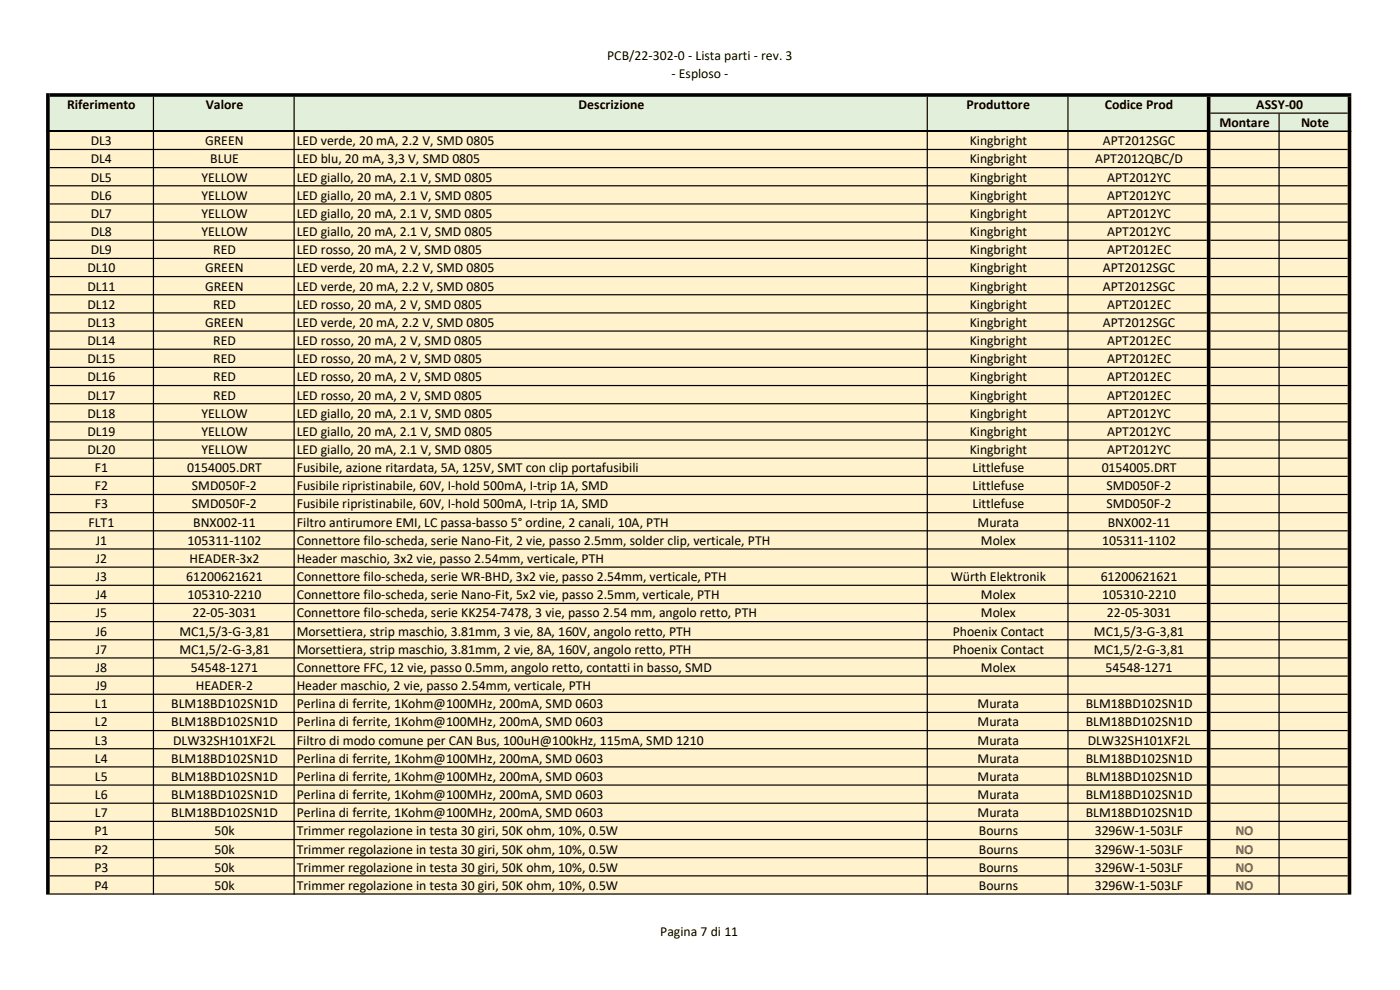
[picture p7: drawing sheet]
<svg xmlns="http://www.w3.org/2000/svg" width="297mm" height="210mm" viewBox="0 0 297 210" stroke-linecap="round" stroke-linejoin="round" font-family="sans-serif">
<defs><g id="words">
<g font-size="2.9">
<text x="128.8" y="12.8">PCB/22-302-0 - Lista parti - rev. 3</text>
<text x="142.5" y="16.6">- Esploso -</text>
<text x="14.2" y="23.1">Riferimento</text>
<text x="43.6" y="23.1">Valore</text>
<text x="122.7" y="23.1">Descrizione</text>
<text x="205.1" y="23.1">Produttore</text>
<text x="234.4" y="23.1">Codice Prod</text>
<text x="266.5" y="23.1">ASSY-00</text>
<text x="258.7" y="27">Montare</text>
<text x="276" y="27">Note</text>
<text x="19.3" y="30.8">DL3</text>
<text x="19.3" y="34.7">DL4</text>
<text x="43.5" y="30.8">GREEN</text>
<text x="44.6" y="34.7">BLUE</text>
<text x="62.9" y="30.8">LED verde, 20 mA, 2.2 V, SMD 0805</text>
<text x="62.9" y="34.7">LED blu, 20 mA, 3,3 V, SMD 0805</text>
<text x="205.7" y="30.8">Kingbright</text>
<text x="205.7" y="34.7">Kingbright</text>
<text x="232.3" y="34.7">APT2012QBC/D</text>
<text x="234" y="30.8">APT2012SGC</text>
<text x="19.3" y="38.5">DL5</text>
<text x="42.7" y="38.5">YELLOW</text>
<text x="62.9" y="38.5">LED giallo, 20 mA, 2.1 V, SMD 0805</text>
<text x="205.7" y="38.5">Kingbright</text>
<text x="234.9" y="38.5">APT2012YC</text>
<text x="19.3" y="42.4">DL6</text>
<text x="19.3" y="46.2">DL7</text>
<text x="42.7" y="42.4">YELLOW</text>
<text x="42.7" y="46.2">YELLOW</text>
<text x="62.9" y="42.4">LED giallo, 20 mA, 2.1 V, SMD 0805</text>
<text x="62.9" y="46.2">LED giallo, 20 mA, 2.1 V, SMD 0805</text>
<text x="205.7" y="42.4">Kingbright</text>
<text x="205.7" y="46.2">Kingbright</text>
<text x="234.9" y="42.4">APT2012YC</text>
<text x="234.9" y="46.2">APT2012YC</text>
<text x="19.3" y="50.1">DL8</text>
<text x="19.3" y="53.9">DL9</text>
<text x="42.7" y="50.1">YELLOW</text>
<text x="45.3" y="53.9">RED</text>
<text x="62.9" y="50.1">LED giallo, 20 mA, 2.1 V, SMD 0805</text>
<text x="62.9" y="53.9">LED rosso, 20 mA, 2 V, SMD 0805</text>
<text x="205.7" y="50.1">Kingbright</text>
<text x="205.7" y="53.9">Kingbright</text>
<text x="234.9" y="50.1">APT2012YC</text>
<text x="234.9" y="53.9">APT2012EC</text>
<text x="18.5" y="57.8">DL10</text>
<text x="43.5" y="57.8">GREEN</text>
<text x="62.9" y="57.8">LED verde, 20 mA, 2.2 V, SMD 0805</text>
<text x="205.7" y="57.8">Kingbright</text>
<text x="234" y="57.8">APT2012SGC</text>
<text x="18.5" y="61.6">DL11</text>
<text x="18.5" y="65.5">DL12</text>
<text x="43.5" y="61.6">GREEN</text>
<text x="45.3" y="65.5">RED</text>
<text x="62.9" y="61.6">LED verde, 20 mA, 2.2 V, SMD 0805</text>
<text x="62.9" y="65.5">LED rosso, 20 mA, 2 V, SMD 0805</text>
<text x="205.7" y="61.6">Kingbright</text>
<text x="205.7" y="65.5">Kingbright</text>
<text x="234" y="61.6">APT2012SGC</text>
<text x="234.9" y="65.5">APT2012EC</text>
<text x="18.5" y="69.3">DL13</text>
<text x="43.5" y="69.3">GREEN</text>
<text x="62.9" y="69.3">LED verde, 20 mA, 2.2 V, SMD 0805</text>
<text x="205.7" y="69.3">Kingbright</text>
<text x="234" y="69.3">APT2012SGC</text>
<text x="18.5" y="73.2">DL14</text>
<text x="18.5" y="77">DL15</text>
<text x="45.3" y="73.2">RED</text>
<text x="45.3" y="77">RED</text>
<text x="62.9" y="73.2">LED rosso, 20 mA, 2 V, SMD 0805</text>
<text x="62.9" y="77">LED rosso, 20 mA, 2 V, SMD 0805</text>
<text x="205.7" y="73.2">Kingbright</text>
<text x="205.7" y="77">Kingbright</text>
<text x="234.9" y="73.2">APT2012EC</text>
<text x="234.9" y="77">APT2012EC</text>
<text x="18.5" y="80.9">DL16</text>
<text x="45.3" y="80.9">RED</text>
<text x="62.9" y="80.9">LED rosso, 20 mA, 2 V, SMD 0805</text>
<text x="205.7" y="80.9">Kingbright</text>
<text x="234.9" y="80.9">APT2012EC</text>
<text x="18.5" y="84.8">DL17</text>
<text x="18.5" y="88.6">DL18</text>
<text x="42.7" y="88.6">YELLOW</text>
<text x="45.3" y="84.8">RED</text>
<text x="62.9" y="84.8">LED rosso, 20 mA, 2 V, SMD 0805</text>
<text x="62.9" y="88.6">LED giallo, 20 mA, 2.1 V, SMD 0805</text>
<text x="205.7" y="84.8">Kingbright</text>
<text x="205.7" y="88.6">Kingbright</text>
<text x="234.9" y="84.8">APT2012EC</text>
<text x="234.9" y="88.6">APT2012YC</text>
<text x="18.5" y="92.5">DL19</text>
<text x="42.7" y="92.5">YELLOW</text>
<text x="62.9" y="92.5">LED giallo, 20 mA, 2.1 V, SMD 0805</text>
<text x="205.7" y="92.5">Kingbright</text>
<text x="234.9" y="92.5">APT2012YC</text>
<text x="18.5" y="96.3">DL20</text>
<text x="20.1" y="100.2">F1</text>
<text x="39.7" y="100.2">0154005.DRT</text>
<text x="42.7" y="96.3">YELLOW</text>
<text x="62.9" y="96.3">LED giallo, 20 mA, 2.1 V, SMD 0805</text>
<text x="62.9" y="100.2">Fusibile, azione ritardata, 5A, 125V, SMT con clip portafusibili</text>
<text x="205.7" y="96.3">Kingbright</text>
<text x="206.3" y="100.2">Littlefuse</text>
<text x="233.7" y="100.2">0154005.DRT</text>
<text x="234.9" y="96.3">APT2012YC</text>
<text x="20.1" y="104">F2</text>
<text x="20.1" y="107.9">F3</text>
<text x="40.7" y="104">SMD050F-2</text>
<text x="40.7" y="107.9">SMD050F-2</text>
<text x="62.9" y="104">Fusibile ripristinabile, 60V, I-hold 500mA, I-trip 1A, SMD</text>
<text x="62.9" y="107.9">Fusibile ripristinabile, 60V, I-hold 500mA, I-trip 1A, SMD</text>
<text x="206.3" y="104">Littlefuse</text>
<text x="206.3" y="107.9">Littlefuse</text>
<text x="234.7" y="104">SMD050F-2</text>
<text x="234.7" y="107.9">SMD050F-2</text>
<text x="18.8" y="111.7">FLT1</text>
<text x="41" y="111.7">BNX002-11</text>
<text x="62.9" y="111.7">Filtro antirumore EMI, LC passa-basso 5° ordine, 2 canali, 10A, PTH</text>
<text x="207.4" y="111.7">Murata</text>
<text x="235" y="111.7">BNX002-11</text>
<text x="20.3" y="115.6">J1</text>
<text x="20.3" y="119.4">J2</text>
<text x="39.8" y="115.6">105311-1102</text>
<text x="40.2" y="119.4">HEADER-3x2</text>
<text x="62.9" y="115.6">Connettore filo-scheda, serie Nano-Fit, 2 vie, passo 2.5mm, solder clip, verticale, PTH</text>
<text x="62.9" y="119.4">Header maschio, 3x2 vie, passo 2.54mm, verticale, PTH</text>
<text x="208.1" y="115.6">Molex</text>
<text x="233.8" y="115.6">105311-1102</text>
<text x="20.3" y="123.3">J3</text>
<text x="39.5" y="123.3">61200621621</text>
<text x="62.9" y="123.3">Connettore filo-scheda, serie WR-BHD, 3x2 vie, passo 2.54mm, verticale, PTH</text>
<text x="201.7" y="123.3">Würth Elektronik</text>
<text x="233.5" y="123.3">61200621621</text>
<text x="20.3" y="127.1">J4</text>
<text x="20.3" y="131">J5</text>
<text x="39.8" y="127.1">105310-2210</text>
<text x="40.8" y="131">22-05-3031</text>
<text x="62.9" y="127.1">Connettore filo-scheda, serie Nano-Fit, 5x2 vie, passo 2.5mm, verticale, PTH</text>
<text x="62.9" y="131">Connettore filo-scheda, serie KK254-7478, 3 vie, passo 2.54 mm, angolo retto, PTH</text>
<text x="208.1" y="127.1">Molex</text>
<text x="208.1" y="131">Molex</text>
<text x="233.8" y="127.1">105310-2210</text>
<text x="234.8" y="131">22-05-3031</text>
<text x="20.3" y="134.8">J6</text>
<text x="38.1" y="134.8">MC1,5/3-G-3,81</text>
<text x="62.9" y="134.8">Morsettiera, strip maschio, 3.81mm, 3 vie, 8A, 160V, angolo retto, PTH</text>
<text x="202.1" y="134.8">Phoenix Contact</text>
<text x="232.1" y="134.8">MC1,5/3-G-3,81</text>
<text x="20.3" y="138.7">J7</text>
<text x="20.3" y="142.5">J8</text>
<text x="38.1" y="138.7">MC1,5/2-G-3,81</text>
<text x="40.5" y="142.5">54548-1271</text>
<text x="62.9" y="138.7">Morsettiera, strip maschio, 3.81mm, 2 vie, 8A, 160V, angolo retto, PTH</text>
<text x="62.9" y="142.5">Connettore FFC, 12 vie, passo 0.5mm, angolo retto, contatti in basso, SMD</text>
<text x="202.1" y="138.7">Phoenix Contact</text>
<text x="208.1" y="142.5">Molex</text>
<text x="232.1" y="138.7">MC1,5/2-G-3,81</text>
<text x="234.5" y="142.5">54548-1271</text>
<text x="20.3" y="146.4">J9</text>
<text x="41.6" y="146.4">HEADER-2</text>
<text x="62.9" y="146.4">Header maschio, 2 vie, passo 2.54mm, verticale, PTH</text>
<text x="20.2" y="150.2">L1</text>
<text x="20.2" y="154.1">L2</text>
<text x="36.3" y="150.2">BLM18BD102SN1D</text>
<text x="36.3" y="154.1">BLM18BD102SN1D</text>
<text x="62.9" y="150.2">Perlina di ferrite, 1Kohm@100MHz, 200mA, SMD 0603</text>
<text x="62.9" y="154.1">Perlina di ferrite, 1Kohm@100MHz, 200mA, SMD 0603</text>
<text x="207.4" y="150.2">Murata</text>
<text x="207.4" y="154.1">Murata</text>
<text x="230.3" y="150.2">BLM18BD102SN1D</text>
<text x="230.3" y="154.1">BLM18BD102SN1D</text>
<text x="20.2" y="157.9">L3</text>
<text x="20.2" y="161.8">L4</text>
<text x="36.3" y="161.8">BLM18BD102SN1D</text>
<text x="36.7" y="157.9">DLW32SH101XF2L</text>
<text x="62.9" y="157.9">Filtro di modo comune per CAN Bus, 100uH@100kHz, 115mA, SMD 1210</text>
<text x="62.9" y="161.8">Perlina di ferrite, 1Kohm@100MHz, 200mA, SMD 0603</text>
<text x="207.4" y="157.9">Murata</text>
<text x="207.4" y="161.8">Murata</text>
<text x="230.3" y="161.8">BLM18BD102SN1D</text>
<text x="230.8" y="157.9">DLW32SH101XF2L</text>
<text x="20.2" y="165.7">L5</text>
<text x="36.3" y="165.7">BLM18BD102SN1D</text>
<text x="62.9" y="165.7">Perlina di ferrite, 1Kohm@100MHz, 200mA, SMD 0603</text>
<text x="207.4" y="165.7">Murata</text>
<text x="230.3" y="165.7">BLM18BD102SN1D</text>
<text x="20.2" y="169.5">L6</text>
<text x="20.2" y="173.4">L7</text>
<text x="36.3" y="169.5">BLM18BD102SN1D</text>
<text x="36.3" y="173.4">BLM18BD102SN1D</text>
<text x="62.9" y="169.5">Perlina di ferrite, 1Kohm@100MHz, 200mA, SMD 0603</text>
<text x="62.9" y="173.4">Perlina di ferrite, 1Kohm@100MHz, 200mA, SMD 0603</text>
<text x="207.4" y="169.5">Murata</text>
<text x="207.4" y="173.4">Murata</text>
<text x="230.3" y="169.5">BLM18BD102SN1D</text>
<text x="230.3" y="173.4">BLM18BD102SN1D</text>
<text x="20" y="177.2">P1</text>
<text x="45.5" y="177.2">50k</text>
<text x="62.9" y="177.2">Trimmer regolazione in testa 30 giri, 50K ohm, 10%, 0.5W</text>
<text x="207.6" y="177.2">Bourns</text>
<text x="232.2" y="177.2">3296W-1-503LF</text>
<text x="20" y="181.1">P2</text>
<text x="20" y="184.9">P3</text>
<text x="45.5" y="181.1">50k</text>
<text x="45.5" y="184.9">50k</text>
<text x="62.9" y="181.1">Trimmer regolazione in testa 30 giri, 50K ohm, 10%, 0.5W</text>
<text x="62.9" y="184.9">Trimmer regolazione in testa 30 giri, 50K ohm, 10%, 0.5W</text>
<text x="207.6" y="181.1">Bourns</text>
<text x="207.6" y="184.9">Bourns</text>
<text x="232.2" y="181.1">3296W-1-503LF</text>
<text x="232.2" y="184.9">3296W-1-503LF</text>
<text x="20" y="188.8">P4</text>
<text x="45.5" y="188.8">50k</text>
<text x="62.9" y="188.8">Trimmer regolazione in testa 30 giri, 50K ohm, 10%, 0.5W</text>
<text x="207.6" y="188.8">Bourns</text>
<text x="232.2" y="188.8">3296W-1-503LF</text>
<text x="140.1" y="198.5">Pagina 7 di 11</text>
</g>
<g font-size="2.9" fill="#f00">
<text x="262.1" y="177.2">NO</text>
<text x="262.1" y="181.1">NO</text>
<text x="262.1" y="184.9">NO</text>
<text x="262.1" y="188.8">NO</text>
</g>
</g></defs>
<path d="M10.3 20.3h276v7.6h-276z" fill="#e2efda"/>
<path d="M10.5 27.9h245.5" fill="none" stroke="#000" stroke-width=".25"/>
<g fill="#000">
<path d="M9.8 19.8h.7v8.2h-.7zM32.4 20.5h.3v7.5h-.3zM62.3 20.5h.2v7.5h-.2zM196.6 20.5h.2v7.5h-.2zM226.4 20.5h.3v7.5h-.3zM256 20.5h.8v7.5h-.8zM271.2 24.1h.3v3.9h-.3zM285.9 20.5h.8v7.5h-.8z" fill-rule="evenodd"/>
<path d="M10.5 19.8h276.2v.7h-276.2zM256.8 23.9h29.1v.2h-29.1zM256.8 27.7h29.1v.3h-29.1z" fill-rule="evenodd"/>
</g>
<path d="M10.3 28h276v161.7h-276z" fill="#fff2cc"/>
<g fill="#000">
<path d="M9.8 27.7h.7v162.1h-.7zM32.4 28h.3v161.8h-.3zM62.3 28h.2v161.8h-.2zM196.6 28h.2v161.8h-.2zM226.4 28h.3v161.8h-.3zM256 27.7h.8v162.1h-.8zM271.2 28h.3v161.8h-.3zM285.9 27.7h.8v162.1h-.8z" fill-rule="evenodd"/>
<path d="M10.5 27.7h245.5v.3h-245.5zM10.5 31.6h245.5v.2h-245.5zM10.5 35.4h245.5v.3h-245.5zM10.5 39.3h245.5v.2h-245.5zM10.5 43.1h245.5v.3h-245.5zM10.5 47h245.5v.2h-245.5zM10.5 50.8h245.5v.3h-245.5zM10.5 54.7h245.5v.2h-245.5zM10.5 58.5h245.5v.3h-245.5zM10.5 62.4h245.5v.3h-245.5zM10.5 66.3h245.5v.2h-245.5zM10.5 70.1h245.5v.3h-245.5zM10.5 74h245.5v.2h-245.5zM10.5 77.8h245.5v.3h-245.5zM10.5 81.7h245.5v.2h-245.5zM10.5 85.5h245.5v.3h-245.5zM10.5 89.4h245.5v.2h-245.5zM10.5 93.2h245.5v.3h-245.5zM10.5 97.1h245.5v.2h-245.5zM10.5 100.9h245.5v.3h-245.5zM10.5 104.8h245.5v.2h-245.5zM10.5 108.6h245.5v.3h-245.5zM10.5 112.5h245.5v.2h-245.5zM10.5 116.3h245.5v.3h-245.5zM10.5 120.2h245.5v.2h-245.5zM10.5 124h245.5v.3h-245.5zM10.5 127.9h245.5v.2h-245.5zM10.5 131.7h245.5v.3h-245.5zM10.5 135.6h245.5v.2h-245.5zM10.5 139.4h245.5v.3h-245.5zM10.5 143.3h245.5v.3h-245.5zM10.5 147.2h245.5v.2h-245.5zM10.5 151h245.5v.3h-245.5zM10.5 154.9h245.5v.2h-245.5zM10.5 158.7h245.5v.3h-245.5zM10.5 162.6h245.5v.2h-245.5zM10.5 166.4h245.5v.3h-245.5zM10.5 170.3h245.5v.2h-245.5zM10.5 174.1h245.5v.3h-245.5zM10.5 178h245.5v.2h-245.5zM10.5 181.8h245.5v.3h-245.5zM10.5 185.7h245.5v.2h-245.5zM10.5 189.5h245.5v.3h-245.5z" fill-rule="evenodd"/>
<path d="M256.8 27.7h29.1v.3h-29.1zM256.8 31.6h29.1v.2h-29.1zM256.8 35.4h29.1v.3h-29.1zM256.8 39.3h29.1v.2h-29.1zM256.8 43.1h29.1v.3h-29.1zM256.8 47h29.1v.2h-29.1zM256.8 50.8h29.1v.3h-29.1zM256.8 54.7h29.1v.2h-29.1zM256.8 58.5h29.1v.3h-29.1zM256.8 62.4h29.1v.3h-29.1zM256.8 66.3h29.1v.2h-29.1zM256.8 70.1h29.1v.3h-29.1zM256.8 74h29.1v.2h-29.1zM256.8 77.8h29.1v.3h-29.1zM256.8 81.7h29.1v.2h-29.1zM256.8 85.5h29.1v.3h-29.1zM256.8 89.4h29.1v.2h-29.1zM256.8 93.2h29.1v.3h-29.1zM256.8 97.1h29.1v.2h-29.1zM256.8 100.9h29.1v.3h-29.1zM256.8 104.8h29.1v.2h-29.1zM256.8 108.6h29.1v.3h-29.1zM256.8 112.5h29.1v.2h-29.1zM256.8 116.3h29.1v.3h-29.1zM256.8 120.2h29.1v.2h-29.1zM256.8 124h29.1v.3h-29.1zM256.8 127.9h29.1v.2h-29.1zM256.8 131.7h29.1v.3h-29.1zM256.8 135.6h29.1v.2h-29.1zM256.8 139.4h29.1v.3h-29.1zM256.8 143.3h29.1v.3h-29.1zM256.8 147.2h29.1v.2h-29.1zM256.8 151h29.1v.3h-29.1zM256.8 154.9h29.1v.2h-29.1zM256.8 158.7h29.1v.3h-29.1zM256.8 162.6h29.1v.2h-29.1zM256.8 166.4h29.1v.3h-29.1zM256.8 170.3h29.1v.2h-29.1zM256.8 174.1h29.1v.3h-29.1zM256.8 178h29.1v.2h-29.1zM256.8 181.8h29.1v.3h-29.1zM256.8 185.7h29.1v.2h-29.1zM256.8 189.5h29.1v.3h-29.1z" fill-rule="evenodd"/>
</g>
<use href="#words"/>
</svg>
